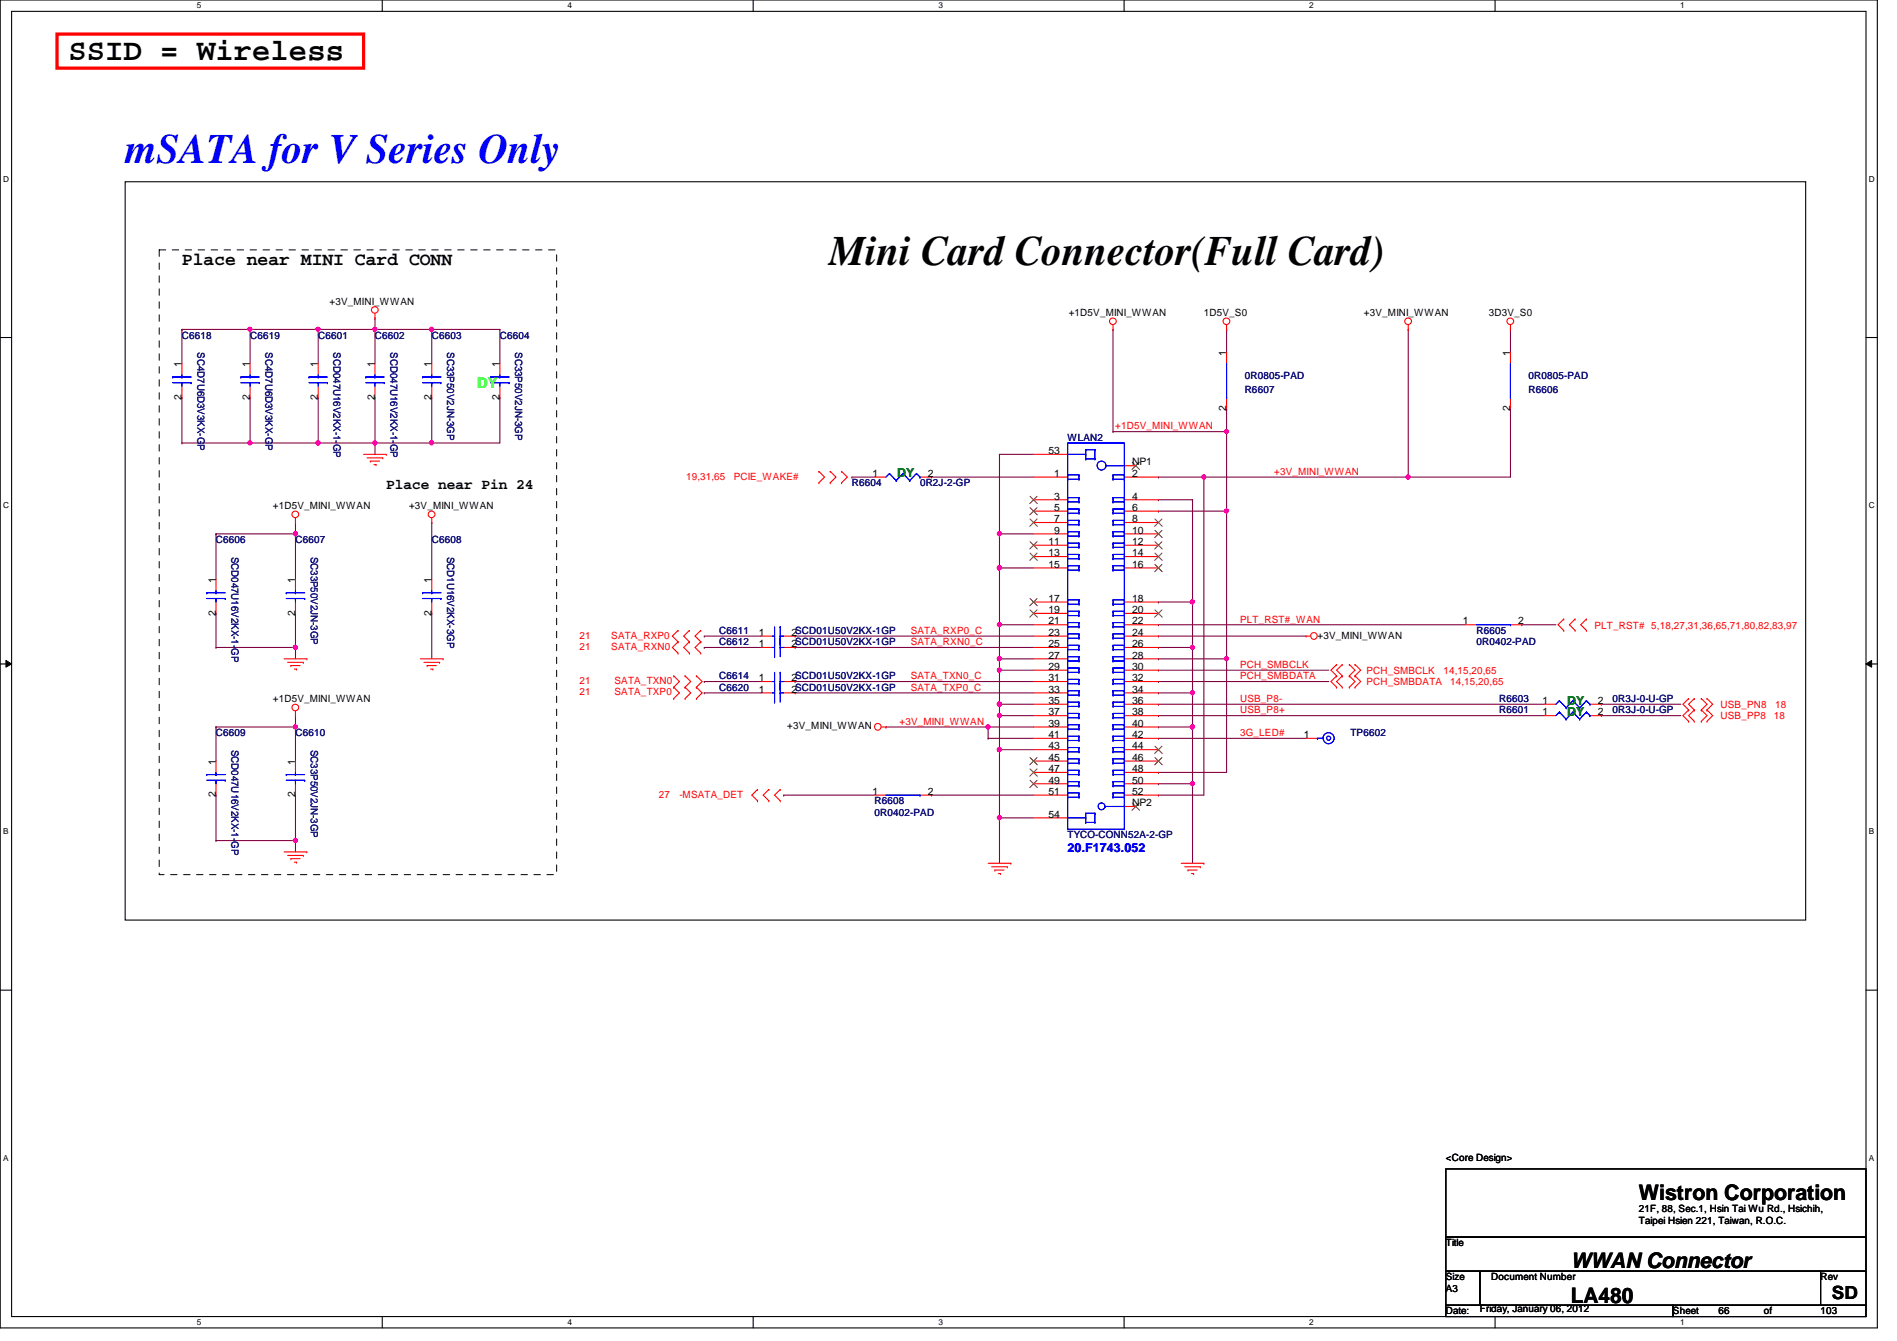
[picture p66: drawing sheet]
<svg xmlns="http://www.w3.org/2000/svg" width="297mm" height="210mm" viewBox="0 0 297 210" stroke-linecap="round" stroke-linejoin="round" font-family="sans-serif">
<defs><g id="words">
<text font-size="6.6" fill="#00f" x="19.6" y="25.5">mSATA for V Series Only</text>
<text font-size="6.6" x="129.8" y="41.5">Mini Card Connector(Full Card)</text>
<text font-size="4.8" x="10.7" y="9.4">SSID = Wireless</text>
<g font-size="3.3">
<text x="256.6" y="187.9">Wistron Corporation</text>
<text x="246" y="203.9">LA480</text>
<text x="246" y="198.5">WWAN Connector</text>
</g>
<g font-size="2.8">
<text x="28.5" y="41.5">Place near MINI Card CONN</text>
<text x="286.8" y="203.4">SD</text>
</g>
<text font-size="2.3" fill="#0f0" x="74.7" y="60.8">DY</text>
<text font-size="2.3" x="60.5" y="76.5">Place near Pin 24</text>
<g font-size="1.9" fill="#008000">
<text x="140.5" y="74.7">DY</text>
<text x="245.4" y="110.3">DY</text>
<text x="245.4" y="112.1">DY</text>
</g>
<text font-size="1.9" fill="#00f" x="167.2" y="133.4">20.F1743.052</text>
<g font-size="1.6">
<text x="51.6" y="47.7">+3V_MINI_WWAN</text>
<text x="167.3" y="49.4">+1D5V_MINI_WWAN</text>
<text x="188.5" y="49.4">1D5V_S0</text>
<text x="213.6" y="49.4">+3V_MINI_WWAN</text>
<text x="233.1" y="49.4">3D3V_S0</text>
<text x="28.4" y="57.4" transform="rotate(-90 28.4 57.4)">1</text>
<text x="39.1" y="57.4" transform="rotate(-90 39.1 57.4)">1</text>
<text x="49.8" y="57.4" transform="rotate(-90 49.8 57.4)">1</text>
<text x="58.7" y="57.4" transform="rotate(-90 58.7 57.4)">1</text>
<text x="67.6" y="57.4" transform="rotate(-90 67.6 57.4)">1</text>
<text x="78.2" y="57.4" transform="rotate(-90 78.2 57.4)">1</text>
<text x="192" y="55.7" transform="rotate(-90 192 55.7)">1</text>
<text x="236.5" y="55.7" transform="rotate(-90 236.5 55.7)">1</text>
<text x="28.4" y="62.6" transform="rotate(-90 28.4 62.6)">2</text>
<text x="39.1" y="62.6" transform="rotate(-90 39.1 62.6)">2</text>
<text x="49.8" y="62.6" transform="rotate(-90 49.8 62.6)">2</text>
<text x="58.7" y="62.6" transform="rotate(-90 58.7 62.6)">2</text>
<text x="67.6" y="62.6" transform="rotate(-90 67.6 62.6)">2</text>
<text x="78.2" y="62.6" transform="rotate(-90 78.2 62.6)">2</text>
<text x="192" y="64.3" transform="rotate(-90 192 64.3)">2</text>
<text x="236.5" y="64.3" transform="rotate(-90 236.5 64.3)">2</text>
<text x="164.2" y="71.1">53</text>
<text x="136.6" y="74.6">1</text>
<text x="145.3" y="74.6">2</text>
<text x="165.1" y="74.6">1</text>
<text x="177.3" y="74.6">2</text>
<text x="177.3" y="72.9">NP1</text>
<text x="42.7" y="79.7">+1D5V_MINI_WWAN</text>
<text x="64" y="79.7">+3V_MINI_WWAN</text>
<text x="165.1" y="78.2">3</text>
<text x="165.1" y="80">5</text>
<text x="165.1" y="81.7">7</text>
<text x="165.1" y="83.5">9</text>
<text x="177.3" y="78.2">4</text>
<text x="177.3" y="80">6</text>
<text x="177.3" y="81.7">8</text>
<text x="177.3" y="83.5">10</text>
<text x="164.2" y="85.3">11</text>
<text x="164.2" y="87.1">13</text>
<text x="164.2" y="88.9">15</text>
<text x="177.3" y="85.3">12</text>
<text x="177.3" y="87.1">14</text>
<text x="177.3" y="88.9">16</text>
<text x="33.8" y="91.2" transform="rotate(-90 33.8 91.2)">1</text>
<text x="46.2" y="91.2" transform="rotate(-90 46.2 91.2)">1</text>
<text x="67.6" y="91.2" transform="rotate(-90 67.6 91.2)">1</text>
<text x="164.2" y="94.2">17</text>
<text x="164.2" y="96">19</text>
<text x="177.3" y="94.2">18</text>
<text x="177.3" y="96">20</text>
<text x="33.8" y="96.4" transform="rotate(-90 33.8 96.4)">2</text>
<text x="46.2" y="96.4" transform="rotate(-90 46.2 96.4)">2</text>
<text x="67.6" y="96.4" transform="rotate(-90 67.6 96.4)">2</text>
<text x="118.8" y="99.5">1</text>
<text x="118.8" y="101.3">1</text>
<text x="123.9" y="99.5">2SCD01U50V2KX-1GP</text>
<text x="123.9" y="101.3">2SCD01U50V2KX-1GP</text>
<text x="164.2" y="97.7">21</text>
<text x="164.2" y="99.5">23</text>
<text x="164.2" y="101.3">25</text>
<text x="177.3" y="97.7">22</text>
<text x="177.3" y="99.5">24</text>
<text x="177.3" y="101.3">26</text>
<text x="206.3" y="99.9">+3V_MINI_WWAN</text>
<text x="229.1" y="97.7">1</text>
<text x="237.7" y="97.7">2</text>
<text x="118.8" y="106.6">1</text>
<text x="123.9" y="106.6">2SCD01U50V2KX-1GP</text>
<text x="164.2" y="103.1">27</text>
<text x="164.2" y="104.9">29</text>
<text x="164.2" y="106.6">31</text>
<text x="177.3" y="103.1">28</text>
<text x="177.3" y="104.9">30</text>
<text x="177.3" y="106.6">32</text>
<text x="42.7" y="109.9">+1D5V_MINI_WWAN</text>
<text x="118.8" y="108.4">1</text>
<text x="123.9" y="108.4">2SCD01U50V2KX-1GP</text>
<text x="164.2" y="108.4">33</text>
<text x="164.2" y="110.2">35</text>
<text x="164.2" y="112">37</text>
<text x="164.2" y="113.7">39</text>
<text x="177.3" y="108.4">34</text>
<text x="177.3" y="110.2">36</text>
<text x="177.3" y="112">38</text>
<text x="177.3" y="113.7">40</text>
<text x="241.5" y="110.2">1</text>
<text x="241.5" y="112">1</text>
<text x="250.2" y="110.2">2</text>
<text x="250.2" y="112">2</text>
<text x="33.8" y="119.7" transform="rotate(-90 33.8 119.7)">1</text>
<text x="46.2" y="119.7" transform="rotate(-90 46.2 119.7)">1</text>
<text x="123.3" y="114.2">+3V_MINI_WWAN</text>
<text x="164.2" y="115.5">41</text>
<text x="164.2" y="117.3">43</text>
<text x="164.2" y="119.1">45</text>
<text x="177.3" y="115.5">42</text>
<text x="177.3" y="117.3">44</text>
<text x="177.3" y="119.1">46</text>
<text x="204.2" y="115.5">1</text>
<text x="33.8" y="124.8" transform="rotate(-90 33.8 124.8)">2</text>
<text x="46.2" y="124.8" transform="rotate(-90 46.2 124.8)">2</text>
<text x="136.6" y="124.4">1</text>
<text x="145.3" y="124.4">2</text>
<text x="164.2" y="120.9">47</text>
<text x="164.2" y="122.6">49</text>
<text x="164.2" y="124.4">51</text>
<text x="177.3" y="120.9">48</text>
<text x="177.3" y="122.6">50</text>
<text x="177.3" y="124.4">52</text>
<text x="164.2" y="128">54</text>
<text x="177.3" y="126.2">NP2</text>
<text x="226.4" y="181.7">&lt;Core Design&gt;</text>
<text x="256.6" y="189.7">21F, 88, Sec.1, Hsin Tai Wu Rd., Hsichih,</text>
<text x="256.6" y="191.6">Taipei Hsien 221, Taiwan, R.O.C.</text>
<text x="226.4" y="195.1">Title</text>
<text x="226.4" y="200.4">Size</text>
<text x="226.4" y="202.2">A3</text>
<text x="233.5" y="200.4">Document Number</text>
<text x="285.1" y="200.4">Rev</text>
<text x="226.4" y="205.7">Date:</text>
<text x="231.7" y="205.4">Friday, January 06, 2012</text>
<text x="262" y="205.7">Sheet</text>
<text x="269.1" y="205.7">66</text>
<text x="276.2" y="205.7">of</text>
<text x="285.1" y="205.7">103</text>
</g>
<g font-size="1.6" fill="#000080">
<text x="28.5" y="53">C6618</text>
<text x="39.2" y="53">C6619</text>
<text x="49.8" y="53">C6601</text>
<text x="58.7" y="53">C6602</text>
<text x="67.6" y="53">C6603</text>
<text x="78.3" y="53">C6604</text>
<text x="30.9" y="55.1" transform="rotate(90 30.9 55.1)">SC4D7U6D3V3KX-GP</text>
<text x="41.6" y="55.1" transform="rotate(90 41.6 55.1)">SC4D7U6D3V3KX-GP</text>
<text x="52.2" y="55.1" transform="rotate(90 52.2 55.1)">SCD047U16V2KX-1-GP</text>
<text x="61.1" y="55.1" transform="rotate(90 61.1 55.1)">SCD047U16V2KX-1-GP</text>
<text x="70" y="55.1" transform="rotate(90 70 55.1)">SC33P50V2JN-3GP</text>
<text x="80.7" y="55.1" transform="rotate(90 80.7 55.1)">SC33P50V2JN-3GP</text>
<text x="194.9" y="59.4">0R0805-PAD</text>
<text x="239.3" y="59.4">0R0805-PAD</text>
<text x="194.9" y="61.6">R6607</text>
<text x="239.3" y="61.6">R6606</text>
<text x="167.2" y="69">WLAN2</text>
<text x="133.4" y="76.1">R6604</text>
<text x="144.1" y="76.1">0R2J-2-GP</text>
<text x="33.8" y="85">C6606</text>
<text x="36.2" y="87.1" transform="rotate(90 36.2 87.1)">SCD047U16V2KX-1-GP</text>
<text x="46.3" y="85">C6607</text>
<text x="48.7" y="87.1" transform="rotate(90 48.7 87.1)">SC33P50V2JN-3GP</text>
<text x="67.6" y="85">C6608</text>
<text x="70" y="87.1" transform="rotate(90 70 87.1)">SCD1U16V2KX-3GP</text>
<text x="112.6" y="99.2">C6611</text>
<text x="112.6" y="101">C6612</text>
<text x="231.2" y="99.2">R6605</text>
<text x="231.2" y="101">0R0402-PAD</text>
<text x="112.6" y="106.3">C6614</text>
<text x="112.6" y="108.1">C6620</text>
<text x="234.7" y="109.9">R6603</text>
<text x="234.7" y="111.7">R6601</text>
<text x="252.5" y="109.9">0R3J-0-U-GP</text>
<text x="252.5" y="111.7">0R3J-0-U-GP</text>
<text x="33.8" y="115.2">C6609</text>
<text x="36.2" y="117.3" transform="rotate(90 36.2 117.3)">SCD047U16V2KX-1-GP</text>
<text x="46.3" y="115.2">C6610</text>
<text x="48.7" y="117.3" transform="rotate(90 48.7 117.3)">SC33P50V2JN-3GP</text>
<text x="211.5" y="115.2">TP6602</text>
<text x="136.9" y="125.9">R6608</text>
<text x="136.9" y="127.7">0R0402-PAD</text>
<text x="167.2" y="131.2">TYCO-CONN52A-2-GP</text>
</g>
<g font-size="1.6" fill="#f00">
<text x="174.6" y="67.2">+1D5V_MINI_WWAN</text>
<text x="107.4" y="75.1">19,31,65</text>
<text x="114.9" y="75.1">PCIE_WAKE#</text>
<text x="199.5" y="74.3">+3V_MINI_WWAN</text>
<text x="90.7" y="99.9">21</text>
<text x="90.7" y="101.7">21</text>
<text x="95.7" y="99.9">SATA_RXP0</text>
<text x="95.7" y="101.7">SATA_RXN0</text>
<text x="142.6" y="99.2">SATA_RXP0_C</text>
<text x="142.6" y="101">SATA_RXN0_C</text>
<text x="194.2" y="97.5">PLT_RST#_WAN</text>
<text x="249.7" y="98.5">PLT_RST# 5,18,27,31,36,65,71,80,82,83,97</text>
<text x="90.7" y="107.1">21</text>
<text x="96.2" y="107.1">SATA_TXN0</text>
<text x="142.6" y="106.3">SATA_TXN0_C</text>
<text x="194.2" y="104.6">PCH_SMBCLK</text>
<text x="194.2" y="106.3">PCH_SMBDATA</text>
<text x="213.9" y="105.5">PCH_SMBCLK</text>
<text x="213.9" y="107.2">PCH_SMBDATA</text>
<text x="226" y="105.5">14,15,20,65</text>
<text x="227.1" y="107.2">14,15,20,65</text>
<text x="90.7" y="108.8">21</text>
<text x="96.2" y="108.8">SATA_TXP0</text>
<text x="140.8" y="113.5">+3V_MINI_WWAN</text>
<text x="142.6" y="108.1">SATA_TXP0_C</text>
<text x="194.2" y="109.9">USB_P8-</text>
<text x="194.2" y="111.7">USB_P8+</text>
<text x="269.4" y="110.8">USB_PN8</text>
<text x="269.4" y="112.6">USB_PP8</text>
<text x="277.7" y="112.6">18</text>
<text x="278" y="110.8">18</text>
<text x="194.2" y="115.2">3G_LED#</text>
<text x="103.2" y="124.8">27</text>
<text x="106.4" y="124.8">-MSATA_DET</text>
</g>
<g font-size="1.3">
<text x="30.8" y="1.3">5</text>
<text x="88.9" y="1.3">4</text>
<text x="146.9" y="1.3">3</text>
<text x="205" y="1.3">2</text>
<text x="263.1" y="1.3">1</text>
<text x=".5" y="28.4">D</text>
<text x="292.6" y="28.4">D</text>
<text x=".5" y="79.5">C</text>
<text x="292.6" y="79.5">C</text>
<text x=".5" y="130.6">B</text>
<text x="292.6" y="130.6">B</text>
<text x=".5" y="181.7">A</text>
<text x="292.6" y="181.7">A</text>
<text x="30.8" y="207.4">5</text>
<text x="88.9" y="207.4">4</text>
<text x="146.9" y="207.4">3</text>
<text x="205" y="207.4">2</text>
<text x="263.1" y="207.4">1</text>
</g>
</g></defs>
<path d="M0 0h294v207.9h-294zM1.8 1.8h290.4v204.3h-290.4z" fill="none" stroke="#000" stroke-width=".17"/>
<g fill="#fff">
<path d="M30.8 .2h.7v1.4h-.7z"/>
<path d="M30.8 206.2h.7v1.4h-.7z"/>
</g>
<path d="M59.9 0v1.8M59.9 206.1v1.8" fill="none" stroke="#000" stroke-width=".17"/>
<g fill="#fff">
<path d="M88.9 .2h.6v1.4h-.6z"/>
<path d="M88.9 206.2h.6v1.4h-.6z"/>
</g>
<path d="M117.9 0v1.8M117.9 206.1v1.8" fill="none" stroke="#000" stroke-width=".17"/>
<g fill="#fff">
<path d="M146.9 .2h.7v1.4h-.7z"/>
<path d="M146.9 206.2h.7v1.4h-.7z"/>
</g>
<path d="M176 0v1.8M176 206.1v1.8" fill="none" stroke="#000" stroke-width=".17"/>
<g fill="#fff">
<path d="M205 .2h.7v1.4h-.7z"/>
<path d="M205 206.2h.7v1.4h-.7z"/>
</g>
<path d="M234.1 0v1.8M234.1 206.1v1.8" fill="none" stroke="#000" stroke-width=".17"/>
<g fill="#fff">
<path d="M263.1 .2h.7v1.4h-.7z"/>
<path d="M263.1 206.2h.7v1.4h-.7z"/>
<path d="M.5 27.3h.9v1.4h-.9z"/>
<path d="M292.6 27.3h.9v1.4h-.9z"/>
<path d="M.5 78.4h.9v1.4h-.9z"/>
<path d="M292.6 78.4h.9v1.4h-.9z"/>
</g>
<path d="M0 52.8h1.8M292.2 52.8h1.8" fill="none" stroke="#000" stroke-width=".17"/>
<g fill="#fff">
<path d="M.5 129.5h.8v1.4h-.8z"/>
<path d="M292.6 129.5h.9v1.4h-.9z"/>
</g>
<path d="M0 103.9h1.8M292.2 103.9h1.8" fill="none" stroke="#000" stroke-width=".17"/>
<path d="M.9 103.4l.9 .5-.9 .5zM292.2 103.9l.9-.5v1z" fill="#000"/>
<path d="M.9 103.4l.9 .5-.9 .5zM292.2 103.9l.9-.5v1z" fill="none" stroke="#000" stroke-width=".16"/>
<g fill="#fff">
<path d="M.5 180.5h.8v1.4h-.8z"/>
<path d="M292.6 180.5h.9v1.4h-.9z"/>
</g>
<path d="M0 155h1.8M292.2 155h1.8" fill="none" stroke="#000" stroke-width=".17"/>
<path d="M58.7 51.6h.1M58.7 51.6h8.9" fill="none" stroke="#800040" stroke-width=".17"/>
<circle cx="58.7" cy="51.5" r=".32" fill="#f0f"/>
<circle cx="58.7" cy="51.5" r=".32" fill="none" stroke="#f0f" stroke-width=".17"/>
<path d="M49.8 51.6h.1M49.8 51.6v5.3M49.8 51.6h8.9" fill="none" stroke="#800040" stroke-width=".17"/>
<circle cx="49.8" cy="51.5" r=".32" fill="#f0f"/>
<circle cx="49.8" cy="51.5" r=".32" fill="none" stroke="#f0f" stroke-width=".17"/>
<path d="M58.7 51.6h.1M58.7 51.6v5.3M67.6 51.6h.1M67.6 51.6h10.7M67.6 69.3h.1M67.6 69.3h10.7" fill="none" stroke="#800040" stroke-width=".17"/>
<circle cx="67.6" cy="51.5" r=".32" fill="#f0f"/>
<circle cx="67.6" cy="51.5" r=".32" fill="none" stroke="#f0f" stroke-width=".17"/>
<path d="M39.2 51.6h.1M39.2 51.6h10.6M49.8 62.2h.1M49.8 62.2v7.1M78.3 62.2h.1M78.3 62.2v7.1" fill="none" stroke="#800040" stroke-width=".17"/>
<circle cx="39.1" cy="51.5" r=".32" fill="#f0f"/>
<circle cx="39.1" cy="51.5" r=".32" fill="none" stroke="#f0f" stroke-width=".17"/>
<path d="M67.6 51.6h.1M67.6 51.6v5.3M58.7 69.3h.1M58.7 69.3v1.8M58.7 69.3h8.9" fill="none" stroke="#800040" stroke-width=".17"/>
<circle cx="67.6" cy="69.3" r=".32" fill="#f0f"/>
<circle cx="67.6" cy="69.3" r=".32" fill="none" stroke="#f0f" stroke-width=".17"/>
<circle cx="58.7" cy="69.3" r=".32" fill="#f0f"/>
<circle cx="58.7" cy="69.3" r=".32" fill="none" stroke="#f0f" stroke-width=".17"/>
<path d="M33.8 113.8h.1M33.8 113.8h12.5M46.3 113.8h.1M46.3 113.8v5.3" fill="none" stroke="#800040" stroke-width=".17"/>
<circle cx="46.2" cy="113.8" r=".32" fill="#f0f"/>
<circle cx="46.2" cy="113.8" r=".32" fill="none" stroke="#f0f" stroke-width=".17"/>
<path d="M33.8 113.8h.1M33.8 113.8v5.3M33.8 124.5h.1M33.8 131.6h.1M33.8 124.5v7.1M33.8 131.6h12.5M46.3 131.6h.1M46.3 131.6v1.7" fill="none" stroke="#800040" stroke-width=".17"/>
<circle cx="46.2" cy="131.5" r=".32" fill="#f0f"/>
<circle cx="46.2" cy="131.5" r=".32" fill="none" stroke="#f0f" stroke-width=".17"/>
<path d="M58.7 49.8h.1M58.7 49.8v1.8M46.3 112h.1M46.3 112v1.8M156.5 117.3h.1M156.5 117.3h5.3M46.3 124.5h.1M46.3 124.5v7.1M156.5 128h.1M156.5 128v7.1" fill="none" stroke="#800040" stroke-width=".17"/>
<circle cx="156.5" cy="128" r=".32" fill="#f0f"/>
<circle cx="156.5" cy="128" r=".32" fill="none" stroke="#f0f" stroke-width=".17"/>
<g fill="none" stroke="#800040" stroke-width=".17">
<path d="M156.5 71.1h.1M156.5 71.1h5.3M154.7 115.6h.1M154.7 113.8h.1M154.7 115.6h7.1M154.7 113.8v1.8M154.7 113.8h7.1M156.5 103.1h.1M156.5 104.9h.1M156.5 103.1h5.3M156.5 104.9v5.3M181.4 108.5h.1"/>
<path d="M181.4 108.5h5.3"/>
</g>
<circle cx="156.5" cy="110.2" r=".32" fill="#f0f"/>
<circle cx="156.5" cy="110.2" r=".32" fill="none" stroke="#f0f" stroke-width=".17"/>
<circle cx="156.5" cy="104.9" r=".32" fill="#f0f"/>
<circle cx="156.5" cy="104.9" r=".32" fill="none" stroke="#f0f" stroke-width=".17"/>
<path d="M156.5 88.9h.1M156.5 88.9v8.9" fill="none" stroke="#800040" stroke-width=".17"/>
<circle cx="156.5" cy="88.9" r=".32" fill="#f0f"/>
<circle cx="156.5" cy="88.9" r=".32" fill="none" stroke="#f0f" stroke-width=".17"/>
<path d="M186.7 113.8h.1M186.7 113.8v8.9" fill="none" stroke="#800040" stroke-width=".17"/>
<circle cx="186.7" cy="113.8" r=".32" fill="#f0f"/>
<circle cx="186.7" cy="113.8" r=".32" fill="none" stroke="#f0f" stroke-width=".17"/>
<path d="M186.7 108.5h.1M186.7 108.5v5.3" fill="none" stroke="#800040" stroke-width=".17"/>
<circle cx="186.7" cy="113.8" r=".32" fill="#f0f"/>
<circle cx="186.7" cy="113.8" r=".32" fill="none" stroke="#f0f" stroke-width=".17"/>
<circle cx="186.7" cy="108.4" r=".32" fill="#f0f"/>
<circle cx="186.7" cy="108.4" r=".32" fill="none" stroke="#f0f" stroke-width=".17"/>
<path d="M186.7 94.2h.1M186.7 94.2v7.1" fill="none" stroke="#800040" stroke-width=".17"/>
<circle cx="186.7" cy="94.2" r=".32" fill="#f0f"/>
<circle cx="186.7" cy="94.2" r=".32" fill="none" stroke="#f0f" stroke-width=".17"/>
<path d="M156.5 117.3h.1M156.5 117.3v10.7" fill="none" stroke="#800040" stroke-width=".17"/>
<circle cx="156.5" cy="117.3" r=".32" fill="#f0f"/>
<circle cx="156.5" cy="117.3" r=".32" fill="none" stroke="#f0f" stroke-width=".17"/>
<g fill="none" stroke="#800040" stroke-width=".17">
<path d="M181.4 78.2h.1M181.4 78.2h5.3M186.7 78.2h.1M186.7 78.2v16M156.5 83.6h.1M156.5 83.6h5.3M192.1 80h.1M192.1 80v23.1M156.5 104.9h.1M156.5 104.9h5.3M181.4 113.8h.1M181.4 113.8h5.3"/>
<path d="M156.5 128h.1M156.5 128h5.3M181.4 120.9h.1M181.4 120.9h10.7"/>
</g>
<circle cx="192" cy="103.1" r=".32" fill="#f0f"/>
<circle cx="192" cy="103.1" r=".32" fill="none" stroke="#f0f" stroke-width=".17"/>
<circle cx="192" cy="80" r=".32" fill="#f0f"/>
<circle cx="192" cy="80" r=".32" fill="none" stroke="#f0f" stroke-width=".17"/>
<path d="M156.5 71.1h.1M156.5 71.1v12.5M186.7 122.7h.1M186.7 122.7v12.4" fill="none" stroke="#800040" stroke-width=".17"/>
<circle cx="186.7" cy="122.7" r=".32" fill="#f0f"/>
<circle cx="186.7" cy="122.7" r=".32" fill="none" stroke="#f0f" stroke-width=".17"/>
<path d="M156.5 110.2h.1M156.5 112h.1M156.5 110.2h5.3M156.5 112v5.3M181.4 104.9h.1M181.4 103.1h.1M181.4 104.9h26.7M181.4 103.1h10.7M192.1 103.1h.1M192.1 103.1v17.8M181.4 122.7h.1M181.4 122.7h5.3" fill="none" stroke="#800040" stroke-width=".17"/>
<circle cx="156.5" cy="117.3" r=".32" fill="#f0f"/>
<circle cx="156.5" cy="117.3" r=".32" fill="none" stroke="#f0f" stroke-width=".17"/>
<path d="M181.4 99.6h.1M181.4 94.2h.1M181.4 99.6h23.1M181.4 94.2h5.3M186.7 101.3h.1M186.7 101.3v7.2" fill="none" stroke="#800040" stroke-width=".17"/>
<circle cx="186.7" cy="101.3" r=".32" fill="#f0f"/>
<circle cx="186.7" cy="101.3" r=".32" fill="none" stroke="#f0f" stroke-width=".17"/>
<path d="M220.5 74.7h.1M220.5 74.7h16" fill="none" stroke="#800040" stroke-width=".17"/>
<circle cx="220.5" cy="74.6" r=".32" fill="#f0f"/>
<circle cx="220.5" cy="74.6" r=".32" fill="none" stroke="#f0f" stroke-width=".17"/>
<path d="M156.5 88.9h.1M156.5 97.8h.1M156.5 88.9h5.3M156.5 97.8v5.3" fill="none" stroke="#800040" stroke-width=".17"/>
<circle cx="156.5" cy="103.1" r=".32" fill="#f0f"/>
<circle cx="156.5" cy="103.1" r=".32" fill="none" stroke="#f0f" stroke-width=".17"/>
<circle cx="156.5" cy="97.8" r=".32" fill="#f0f"/>
<circle cx="156.5" cy="97.8" r=".32" fill="none" stroke="#f0f" stroke-width=".17"/>
<path d="M181.4 80h.1M181.4 80h10.7M156.5 110.2h.1M156.5 110.2v1.8M181.4 106.7h.1M181.4 106.7h26.7" fill="none" stroke="#800040" stroke-width=".17"/>
<circle cx="156.5" cy="110.2" r=".32" fill="#f0f"/>
<circle cx="156.5" cy="110.2" r=".32" fill="none" stroke="#f0f" stroke-width=".17"/>
<path d="M156.5 103.1h.1M156.5 103.1v1.8" fill="none" stroke="#800040" stroke-width=".17"/>
<circle cx="156.5" cy="103.1" r=".32" fill="#f0f"/>
<circle cx="156.5" cy="103.1" r=".32" fill="none" stroke="#f0f" stroke-width=".17"/>
<path d="M156.5 83.6h.1M156.5 83.6v5.3" fill="none" stroke="#800040" stroke-width=".17"/>
<circle cx="156.5" cy="88.9" r=".32" fill="#f0f"/>
<circle cx="156.5" cy="88.9" r=".32" fill="none" stroke="#f0f" stroke-width=".17"/>
<circle cx="156.5" cy="83.5" r=".32" fill="#f0f"/>
<circle cx="156.5" cy="83.5" r=".32" fill="none" stroke="#f0f" stroke-width=".17"/>
<path d="M156.5 112h.1M156.5 112h5.3M181.4 110.2h.1M181.4 112h.1M181.4 110.2h60.4M181.4 112h60.4" fill="none" stroke="#800040" stroke-width=".17"/>
<circle cx="156.5" cy="112" r=".32" fill="#f0f"/>
<circle cx="156.5" cy="112" r=".32" fill="none" stroke="#f0f" stroke-width=".17"/>
<path d="M188.5 74.7h.1M188.5 74.7v49.8h-7.1M156.5 97.8h.1M156.5 97.8h5.3M181.4 101.3h.1M181.4 101.3h5.3M181.4 124.5h.1" fill="none" stroke="#800040" stroke-width=".17"/>
<circle cx="188.5" cy="74.6" r=".32" fill="#f0f"/>
<circle cx="188.5" cy="74.6" r=".32" fill="none" stroke="#f0f" stroke-width=".17"/>
<path d="M181.4 74.7h.1M181.4 74.7h7.1M33.8 83.6h.1M33.8 83.6h12.5M46.3 83.6h.1M46.3 83.6v7.1" fill="none" stroke="#800040" stroke-width=".17"/>
<circle cx="46.2" cy="83.5" r=".32" fill="#f0f"/>
<circle cx="46.2" cy="83.5" r=".32" fill="none" stroke="#f0f" stroke-width=".17"/>
<path d="M33.8 83.6h.1M33.8 96h.1M33.8 83.6v7.1M33.8 96v5.3M33.8 101.3h.1M33.8 101.3h12.5M46.3 101.3h.1M46.3 101.3v1.8" fill="none" stroke="#800040" stroke-width=".17"/>
<circle cx="46.2" cy="101.3" r=".32" fill="#f0f"/>
<circle cx="46.2" cy="101.3" r=".32" fill="none" stroke="#f0f" stroke-width=".17"/>
<g fill="none" stroke="#800040" stroke-width=".17">
<path d="M78.3 51.6h.1M78.3 51.6v5.3M67.6 62.2h.1M67.6 62.2v7.1M133.4 74.7h.1M133.4 74.7h3.5M145.8 74.7h.1M145.8 74.7h16M46.3 81.8h.1M46.3 96h.1M46.3 81.8v1.8M46.3 96v5.3"/>
<path d="M67.6 81.8h.1M67.6 96h.1M67.6 81.8v8.9M67.6 96v7.1M181.4 97.8h.1M181.4 97.8h48M238.3 97.8h.1M238.3 97.8h5.3M138.7 113.8h.1M138.7 113.8h16M181.4 115.6h.1M181.4 115.6h23.1"/>
<path d="M250.7 110.2h.1M250.7 112h.1M250.7 110.2h12.5M250.7 112h12.5"/>
</g>
<circle cx="154.7" cy="113.8" r=".32" fill="#f0f"/>
<circle cx="154.7" cy="113.8" r=".32" fill="none" stroke="#f0f" stroke-width=".17"/>
<path d="M192.1 51.6h.1M192.1 51.6v3.5M236.5 51.6h.1M236.5 51.6v3.5M192.1 67.6h.1M192.1 67.6v12.4M236.5 64h.1M236.5 64v10.7" fill="none" stroke="#800040" stroke-width=".17"/>
<circle cx="192" cy="67.5" r=".32" fill="#f0f"/>
<circle cx="192" cy="67.5" r=".32" fill="none" stroke="#f0f" stroke-width=".17"/>
<g fill="none" stroke="#800040" stroke-width=".17">
<path d="M28.5 51.6h.1M28.5 51.6v5.3M28.5 51.6h10.7M39.2 51.6h.1M39.2 51.6v5.3M28.5 62.2h.1M28.5 62.2v7.1M39.2 62.2h.1M39.2 69.3h.1M39.2 62.2v7.1M39.2 69.3h10.6M110.3 99.6h.1"/>
<path d="M110.3 99.6h8.9M124.5 99.6h.1M124.5 99.6h37.3M110.3 101.3h.1M110.3 101.3h8.9M124.5 101.3h.1M124.5 101.3h37.3"/>
</g>
<circle cx="49.8" cy="69.3" r=".32" fill="#f0f"/>
<circle cx="49.8" cy="69.3" r=".32" fill="none" stroke="#f0f" stroke-width=".17"/>
<circle cx="39.1" cy="69.3" r=".32" fill="#f0f"/>
<circle cx="39.1" cy="69.3" r=".32" fill="none" stroke="#f0f" stroke-width=".17"/>
<path d="M49.8 69.3h.1M49.8 69.3h8.9" fill="none" stroke="#800040" stroke-width=".17"/>
<circle cx="49.8" cy="69.3" r=".32" fill="#f0f"/>
<circle cx="49.8" cy="69.3" r=".32" fill="none" stroke="#f0f" stroke-width=".17"/>
<g fill="none" stroke="#800040" stroke-width=".17">
<path d="M174.3 51.6h.1M174.3 51.6v16M220.5 51.6h.1M220.5 51.6v23.1h-32M28.5 69.3h.1M28.5 69.3h10.7M58.7 62.2h.1M58.7 62.2v7.1M174.3 67.6h.1M188.5 74.7h.1M192.1 64h.1M192.1 64v3.6h-17.8"/>
<path d="M110.3 106.7h.1M110.3 108.5h.1M110.3 106.7h8.9M110.3 108.5h8.9M124.5 106.7h.1M124.5 108.5h.1M124.5 106.7h37.3M124.5 108.5h37.3M122.7 124.5h.1M122.7 124.5h14.2M145.8 124.5h.1M145.8 124.5h16"/>
</g>
<g fill="none" stroke="#f00" stroke-width=".17">
<path d="M28.5 56.9v1.8M39.2 56.9v1.8M49.8 56.9v1.8M58.7 49.8h.1M58.7 49.1v.7M58.7 56.9v1.8M67.6 56.9v1.8M78.3 56.9v1.8M174.3 51.6h.1M174.3 50.8v.8M192.1 51.6h.1M192.1 50.8v.8"/>
<path d="M192.1 55.1v1.8M220.5 51.6h.1M220.5 50.8v.8M236.5 51.6h.1M236.5 50.8v.8M236.5 55.1v1.8M28.5 60.5v1.7M39.2 60.5v1.7M49.8 60.5v1.7M56.9 71.1h3.6M57.5 71.7h2.4M58 72.2h.1"/>
<path d="M58 72.2h1.4M58.5 72.7h.4M58.7 60.5v1.7M58.9 72.7h.1M59.9 71.7h.1M60.5 71.1h.1M67.6 60.5v1.7M78.3 60.5v1.7M128.2 75.6h.1M128.2 73.8h.1M128.2 73.8l.9 .9-.9 .9M130 73.8h.1"/>
<path d="M130 75.6h.1M130 73.8l.9 .9-.9 .9M131.8 75.6h.1M131.8 73.8h.1M131.8 73.8l.9 .9-.9 .9M136.9 74.7h1.8M144.1 74.7h1.7M161.8 71.1h5.4M161.8 74.7h5.4M161.8 78.2h5.4M176.1 74.7h5.3M176.1 78.2h5.3"/>
<path d="M176.1 72.9h1.7M192.1 62.2v1.8M236.5 62.2v1.8M33.8 90.7v1.8M33.8 94.2v1.8M46.3 81.8h.1M46.3 81.1v.7M46.3 90.7v1.8M46.3 94.2v1.8M67.6 81.8h.1M67.6 81.1v.7M67.6 90.7v1.8"/>
<path d="M67.6 94.2v1.8M106.2 98.7h.1M106.2 98.7l-.9 .9 .9 .9M107.9 98.7h.1M107.9 98.7l-.8 .9 .8 .9M109.7 98.7h.1M109.7 98.7l-.9 .9 .9 .9M119.2 99.6h1.7M122.7 99.6h1.8M161.8 99.6h5.4M161.8 80h5.4M161.8 81.8h5.4"/>
<path d="M161.8 83.6h5.4M161.8 85.3h5.4M161.8 87.1h5.4M161.8 88.9h5.4M161.8 94.2h5.4M161.8 96h5.4M161.8 97.8h5.4M176.1 99.6h5.3M176.1 80h5.3M176.1 81.8h5.3M176.1 83.6h5.3M176.1 85.3h5.3"/>
<path d="M176.1 87.1h5.3M176.1 88.9h5.3M176.1 94.2h5.3M176.1 96h5.3M176.1 97.8h5.3M204.5 99.6h.1M204.5 99.6h.7M229.4 97.8h1.8M236.5 97.8h1.8M244.9 98.7h.1M244.9 96.9h.1M244.9 96.9l-.9 .9 .9 .9"/>
<path d="M246.6 96.9h.1M246.6 98.7h.1M246.6 96.9l-.9 .9 .9 .9M248.4 98.7h.1M248.4 96.9h.1M248.4 96.9l-.9 .9 .9 .9M33.8 119.1v1.8M44.5 103.1h3.5M45 103.7h2.5M45.5 104.2h.1M45.5 104.2h1.5M46.1 104.7h.3"/>
<path d="M46.3 112h.1M46.3 111.3v.7M46.3 119.1v1.8M46.4 104.7h.1M47.5 103.7h.1M48 103.1h.1M65.8 103.1h3.6M66.4 103.7h2.4M66.9 104.2h.1M66.9 104.2h1.4M67.4 104.7h.4M67.8 104.7h.1"/>
<path d="M68.8 103.7h.1M69.4 103.1h.1M105.5 107.6h.1M105.5 105.8h.1M105.5 109.3h.1M105.5 107.6l.9 .9-.9 .8M105.5 105.8l.9 .9-.9 .9M106.2 100.5h.1M106.2 102.2h.1M106.2 100.5l-.9 .8 .9 .9M107.3 105.8h.1M107.3 107.6h.1"/>
<path d="M107.3 109.3h.1M107.3 105.8l.9 .9-.9 .9M107.3 107.6l.9 .9-.9 .8M107.9 100.5h.1M107.9 102.2h.1M107.9 100.5l-.8 .8 .8 .9M109 107.6h.1M109 105.8h.1M109 109.3h.1M109 107.6l.9 .9-.9 .8M109 105.8l.9 .9-.9 .9M109.7 100.5h.1"/>
<path d="M109.7 102.2h.1M109.7 100.5l-.9 .8 .9 .9M119.2 108.5h1.7M119.2 101.3h1.7M119.2 106.7h1.7M122.7 108.5h1.8M122.7 101.3h1.8M122.7 106.7h1.8M138 113.8h.7M138.7 113.8h.1M161.8 103.1h5.4M161.8 113.8h5.4"/>
<path d="M161.8 108.5h5.4M161.8 101.3h5.4M161.8 104.9h5.4M161.8 106.7h5.4M161.8 110.2h5.4M161.8 112h5.4M161.8 115.6h5.4M161.8 117.3h5.4M161.8 119.1h5.4M176.1 103.1h5.3M176.1 113.8h5.3M176.1 108.5h5.3"/>
<path d="M176.1 101.3h5.3M176.1 104.9h5.3M176.1 106.7h5.3M176.1 110.2h5.3M176.1 112h5.3M176.1 115.6h5.3M176.1 117.3h5.3M176.1 119.1h5.3M204.5 115.6h1.8M209.3 105.8h.1M209.3 104h.1M209.3 107.6h.1"/>
<path d="M209.3 104l-.9 .9 .9 .9M209.3 105.8l-.9 .9 .9 .9M210.2 104h.1M210.2 105.8h.1M210.2 107.6h.1M210.2 104l-.9 .9 .9 .9M210.2 105.8l-.9 .9 .9 .9M211.3 105.8h.1M211.3 104h.1M211.3 107.6h.1M211.3 104l.9 .9-.9 .9M211.3 105.8l.9 .9-.9 .9"/>
<path d="M212.2 105.8h.1M212.2 104h.1M212.2 107.6h.1M212.2 104l.9 .9-.9 .9M212.2 105.8l.9 .9-.9 .9M241.8 110.2h1.8M241.8 112h1.8M249 110.2h1.7M249 112h1.7M264.4 111.1h.1M264.4 109.3h.1M264.4 112.9h.1"/>
<path d="M264.4 109.3l-.9 .9 .9 .9M264.4 111.1l-.9 .9 .9 .9M265.3 111.1h.1M265.3 109.3h.1M265.3 112.9h.1M265.3 109.3l-.9 .9 .9 .9M265.3 111.1l-.9 .9 .9 .9M266.4 109.3h.1M266.4 111.1h.1M266.4 112.9h.1M266.4 109.3l.9 .9-.9 .9M266.4 111.1l.9 .9-.9 .9"/>
<path d="M267.3 111.1h.1M267.3 109.3h.1M267.3 112.9h.1M267.3 109.3l.9 .9-.9 .9M267.3 111.1l.9 .9-.9 .9M33.8 122.7v1.8M44.5 133.3h3.5M45 133.9h2.5M45.5 134.4h.1M45.5 134.4h1.5M46.1 135h.3M46.3 122.7v1.8"/>
<path d="M46.4 135h.1M47.5 133.9h.1M48 133.3h.1M118.6 125.3h.1M118.6 123.6h.1M118.6 123.6l-.9 .9 .9 .8M120.4 123.6h.1M120.4 125.3h.1M120.4 123.6l-.9 .9 .9 .8M122.2 125.3h.1M122.2 123.6h.1M122.2 123.6l-.9 .9 .9 .8"/>
<path d="M136.9 124.5h1.8M144.1 124.5h1.7M154.7 135.1h3.6M155.3 135.7h2.4M155.8 136.2h.1M155.8 136.2h1.4M156.3 136.7h.4M156.7 136.7h.1M157.7 135.7h.1M158.3 135.1h.1M161.8 124.5h5.4M161.8 120.9h5.4"/>
<path d="M161.8 122.7h5.4M161.8 128h5.4M176.1 124.5h5.3M176.1 120.9h5.3M176.1 122.7h5.3M176.1 126.2h1.7M185 135.1h3.5M185.5 135.7h2.5M186 136.2h.1M186 136.2h1.4M186.6 136.7h.3M186.9 136.7h.1"/>
<path d="M188 135.7h.1M188.5 135.1h.1"/>
<circle cx="58.7" cy="48.5" r=".52"/>
<circle cx="174.3" cy="50.3" r=".52"/>
<circle cx="192" cy="50.3" r=".52"/>
<circle cx="220.5" cy="50.3" r=".52"/>
<circle cx="236.5" cy="50.3" r=".52"/>
<circle cx="46.3" cy="80.5" r=".52"/>
<circle cx="67.6" cy="80.5" r=".52"/>
<circle cx="205.7" cy="99.5" r=".52"/>
<circle cx="46.3" cy="110.7" r=".52"/>
<circle cx="137.4" cy="113.8" r=".52"/>
</g>
<path d="M19.6 28.4h263.1v115.6h-263.1zM226.4 183h65.8v10.6h-65.8zM226.4 193.6h65.8v5.4h-65.8zM226.4 199h5.3v5.3h-5.3zM231.7 199h53.4v5.3h-53.4zM285.1 199h7.1v5.3h-7.1zM226.4 204.3h35.6v1.8h-35.6zM262 204.3h30.2v1.8h-30.2z" fill="none" stroke="#000" stroke-width=".17"/>
<path d="M8.9 5.3h48v5.4h-48z" fill="none" stroke="#f00" stroke-width=".51"/>
<path d="M24.9 39.1h62.3v97.8h-62.3z" fill="none" stroke="#000" stroke-width=".16" stroke-dasharray="1 1 1 1 1 1 1 1"/>
<g fill="none" stroke="#00f" stroke-width=".17">
<path d="M27 59h.1M27 59h2.9M27 59.9h2.9M28.5 59h.1M28.5 59.9h.1M28.5 58.7v.3M28.5 59.9v.6M29.9 59.9h.1M37.7 59h.1M37.7 59h2.9M37.7 59.9h2.9M39.2 59h.1"/>
<path d="M39.2 59.9h.1M39.2 58.7v.3M39.2 59.9v.6M40.6 59.9h.1M48.4 59h.1M48.4 59h2.9M48.4 59.9h2.9M49.8 59h.1M49.8 59.9h.1M49.8 58.7v.3M49.8 59.9v.6M51.3 59.9h.1"/>
<path d="M57.3 59h.1M57.3 59h2.9M57.3 59.9h2.9M58.7 59h.1M58.7 59.9h.1M58.7 58.7v.3M58.7 59.9v.6M60.2 59.9h.1M66.2 59h.1M66.2 59h2.8M66.2 59.9h2.8M67.6 59h.1"/>
<path d="M67.6 59.9h.1M67.6 58.7v.3M67.6 59.9v.6M69 59.9h.1M76.8 59h.1M76.8 59h2.9M76.8 59.9h2.9M78.3 59h.1M78.3 59.9h.1M78.3 58.7v.3M78.3 59.9v.6M79.7 59.9h.1"/>
<path d="M192.1 56.9v5.3M236.5 56.9v5.3M139.3 74.1h.1M139.3 74.1l-.6 .6M139.3 74.1l1 1.1M140.3 75.2h.1M141.4 74.1h.1M141.4 74.1l-1.1 1.1M141.4 74.1l1 1.1M142.4 75.2h.1M143.5 74.1h.1M143.5 74.1l-1.1 1.1"/>
<path d="M143.5 74.1l.6 .6M144.1 74.7h.1M167.2 69.3h8.9v60.5h-8.9zM167.2 75h.1M167.2 74.3h.1M167.2 78.6h.1M167.2 77.9h.1M167.2 79.7h.1M167.2 74.3h1.7M167.2 75h1.7M167.2 74.3v.7M167.2 77.9v.7"/>
<path d="M167.2 79.7v.6M167.2 77.9h1.7M167.2 78.6h1.7M167.2 79.7h1.7M167.2 71.1h2.8M168.9 74.3h.1M168.9 75h.1M168.9 77.9h.1M168.9 78.6h.1M168.9 79.7h.1M168.9 74.3v.7M168.9 77.9v.7"/>
<path d="M168.9 79.7v.6M170 71.8h.1M170 70.4h.1M170 71.1h.1M170 70.4h1.4M170 71.8h1.4M170 70.4v1.4M171.4 70.4h.1M171.4 71.8h.1M171.4 70.4v1.4M173.2 72.9h.1M173.2 72.9h2.9"/>
<path d="M174.3 75h.1M174.3 74.3h.1M174.3 78.6h.1M174.3 77.9h.1M174.3 79.7h.1M174.3 74.3h1.8M174.3 75h1.8M174.3 77.9h1.8M174.3 78.6h1.8M174.3 79.7h1.8M174.3 74.3v.7M174.3 77.9v.7"/>
<path d="M174.3 79.7v.6M176.1 74.3h.1M176.1 75h.1M176.1 77.9h.1M176.1 78.6h.1M176.1 79.7h.1M176.1 74.3v.7M176.1 77.9v.7M176.1 79.7v.6M192.1 62.2h.1M236.5 62.2h.1M32.4 92.8h.1"/>
<path d="M32.4 92.8h2.9M32.4 93.7h2.9M33.8 92.8h.1M33.8 93.7h.1M33.8 92.5v.3M33.8 93.7v.5M35.3 93.7h.1M44.8 92.8h.1M44.8 92.8h2.9M44.8 93.7h2.9M46.3 92.8h.1M46.3 93.7h.1"/>
<path d="M46.3 92.5v.3M46.3 93.7v.5M47.7 93.7h.1M66.2 92.8h.1M66.2 92.8h2.8M66.2 93.7h2.8M67.6 92.8h.1M67.6 93.7h.1M67.6 92.5v.3M67.6 93.7v.5M69 93.7h.1M120.9 99.6h.4"/>
<path d="M121.3 99.6h.1M121.3 98.1v4.7M122.2 99.6h.1M122.2 98.1h.1M122.2 99.9h.1M122.2 98.1v4.7M122.2 99.6h.5M167.2 80.3h.1M167.2 82.1h.1M167.2 81.4h.1M167.2 83.9h.1M167.2 83.2h.1"/>
<path d="M167.2 85.7h.1M167.2 85h.1M167.2 87.5h.1M167.2 86.8h.1M167.2 89.2h.1M167.2 88.6h.1M167.2 94.6h.1M167.2 96.4h.1M167.2 95.7h.1M167.2 98.1h.1M167.2 97.5h.1M167.2 99.9h.1"/>
<path d="M167.2 99.2h.1M167.2 81.4v.7M167.2 83.2v.7M167.2 85v.7M167.2 86.8v.7M167.2 88.6v.6M167.2 95.7v.7M167.2 97.5v.6M167.2 99.2v.7M167.2 80.3h1.7M167.2 81.4h1.7M167.2 82.1h1.7"/>
<path d="M167.2 83.2h1.7M167.2 83.9h1.7M167.2 85h1.7M167.2 85.7h1.7M167.2 86.8h1.7M167.2 87.5h1.7M167.2 88.6h1.7M167.2 89.2h1.7M167.2 94.6h1.7M167.2 95.7h1.7M167.2 96.4h1.7M167.2 97.5h1.7"/>
<path d="M167.2 98.1h1.7M167.2 99.2h1.7M167.2 99.9h1.7M168.9 80.3h.1M168.9 81.4h.1M168.9 82.1h.1M168.9 83.2h.1M168.9 83.9h.1M168.9 85h.1M168.9 85.7h.1M168.9 86.8h.1M168.9 87.5h.1"/>
<path d="M168.9 88.6h.1M168.9 89.2h.1M168.9 93.9h.1M168.9 94.6h.1M168.9 95.7h.1M168.9 96.4h.1M168.9 97.5h.1M168.9 98.1h.1M168.9 99.2h.1M168.9 99.9h.1M168.9 81.4v.7M168.9 83.2v.7"/>
<path d="M168.9 85v.7M168.9 86.8v.7M168.9 88.6v.6M168.9 93.9v.7M168.9 95.7v.7M168.9 97.5v.6M168.9 99.2v.7M168.9 93.9h-1.7v.7M174.3 94.6h.1M174.3 80.3h.1M174.3 82.1h.1M174.3 81.4h.1"/>
<path d="M174.3 83.9h.1M174.3 83.2h.1M174.3 85.7h.1M174.3 85h.1M174.3 87.5h.1M174.3 86.8h.1M174.3 89.2h.1M174.3 88.6h.1M174.3 96.4h.1M174.3 95.7h.1M174.3 98.1h.1M174.3 97.5h.1"/>
<path d="M174.3 99.9h.1M174.3 99.2h.1M174.3 80.3h1.8M174.3 81.4h1.8M174.3 82.1h1.8M174.3 83.2h1.8M174.3 83.9h1.8M174.3 85h1.8M174.3 85.7h1.8M174.3 86.8h1.8M174.3 87.5h1.8M174.3 88.6h1.8"/>
<path d="M174.3 89.2h1.8M174.3 94.6h1.8M174.3 95.7h1.8M174.3 96.4h1.8M174.3 97.5h1.8M174.3 98.1h1.8M174.3 99.2h1.8M174.3 99.9h1.8M174.3 81.4v.7M174.3 83.2v.7M174.3 85v.7M174.3 86.8v.7"/>
<path d="M174.3 88.6v.6M174.3 95.7v.7M174.3 97.5v.6M174.3 99.2v.7M176.1 80.3h.1M176.1 81.4h.1M176.1 82.1h.1M176.1 83.2h.1M176.1 83.9h.1M176.1 85h.1M176.1 85.7h.1M176.1 86.8h.1"/>
<path d="M176.1 87.5h.1M176.1 88.6h.1M176.1 89.2h.1M176.1 93.9h.1M176.1 94.6h.1M176.1 95.7h.1M176.1 96.4h.1M176.1 97.5h.1M176.1 98.1h.1M176.1 99.2h.1M176.1 99.9h.1M176.1 93.9h-1.8v.7"/>
<path d="M176.1 81.4v.7M176.1 83.2v.7M176.1 85v.7M176.1 86.8v.7M176.1 88.6v.6M176.1 93.9v.7M176.1 95.7v.7M176.1 97.5v.6M176.1 99.2v.7M231.2 97.8h5.3M236.5 97.8h.1M120.9 108.5h.4"/>
<path d="M120.9 106.7h.4M120.9 101.3h.4M121.3 108.5h.1M121.3 109.9h.1M121.3 101h.1M121.3 106.7h.1M121.3 108.1h.1M121.3 101.3h.1M121.3 102.8h.1M121.3 105.2v4.7M122.2 108.5h.1M122.2 107h.1"/>
<path d="M122.2 106.7h.1M122.2 105.2h.1M122.2 101.3h.1M122.2 108.5h.5M122.2 105.2v4.7M122.2 106.7h.5M122.2 101.3h.5M167.2 101.7h.1M167.2 101h.1M167.2 103.5h.1M167.2 102.8h.1M167.2 104.6h.1"/>
<path d="M167.2 106.3h.1M167.2 108.1h.1M167.2 109.9h.1M167.2 111.7h.1M167.2 113.5h.1M167.2 115.2h.1M167.2 117h.1M167.2 105.2h.1M167.2 107h.1M167.2 108.8h.1M167.2 110.6h.1M167.2 112.4h.1"/>
<path d="M167.2 114.1h.1M167.2 115.9h.1M167.2 117.7h.1M167.2 118.8h.1M167.2 119.5h.1M167.2 101v.7M167.2 102.8v.7M167.2 104.6v.6M167.2 106.3v.7M167.2 108.1v.7M167.2 109.9v.7M167.2 111.7v.7"/>
<path d="M167.2 113.5v.6M167.2 115.2v.7M167.2 117v.7M167.2 118.8v.7M167.2 101h1.7M167.2 101.7h1.7M167.2 102.8h1.7M167.2 103.5h1.7M167.2 104.6h1.7M167.2 105.2h1.7M167.2 106.3h1.7M167.2 107h1.7"/>
<path d="M167.2 108.1h1.7M167.2 108.8h1.7M167.2 109.9h1.7M167.2 110.6h1.7M167.2 111.7h1.7M167.2 112.4h1.7M167.2 113.5h1.7M167.2 114.1h1.7M167.2 115.2h1.7M167.2 115.9h1.7M167.2 117h1.7M167.2 117.7h1.7"/>
<path d="M167.2 118.8h1.7M167.2 119.5h1.7M168.9 101h.1M168.9 101.7h.1M168.9 102.8h.1M168.9 103.5h.1M168.9 105.2h.1M168.9 107h.1M168.9 108.8h.1M168.9 110.6h.1M168.9 112.4h.1M168.9 114.1h.1"/>
<path d="M168.9 115.9h.1M168.9 117.7h.1M168.9 104.6h.1M168.9 106.3h.1M168.9 108.1h.1M168.9 109.9h.1M168.9 111.7h.1M168.9 113.5h.1M168.9 115.2h.1M168.9 117h.1M168.9 119.5h.1M168.9 118.8h.1"/>
<path d="M168.9 101v.7M168.9 102.8v.7M168.9 104.6v.6M168.9 106.3v.7M168.9 108.1v.7M168.9 109.9v.7M168.9 111.7v.7M168.9 113.5v.6M168.9 115.2v.7M168.9 117v.7M168.9 118.8v.7M174.3 119.5h.1"/>
<path d="M174.3 118.8h.1M174.3 117.7h.1M174.3 115.9h.1M174.3 114.1h.1M174.3 112.4h.1M174.3 110.6h.1M174.3 108.8h.1M174.3 107h.1M174.3 105.2h.1M174.3 117h.1M174.3 115.2h.1M174.3 113.5h.1"/>
<path d="M174.3 111.7h.1M174.3 109.9h.1M174.3 108.1h.1M174.3 106.3h.1M174.3 104.6h.1M174.3 101.7h.1M174.3 101h.1M174.3 103.5h.1M174.3 102.8h.1M174.3 101h1.8M174.3 101.7h1.8M174.3 102.8h1.8"/>
<path d="M174.3 103.5h1.8M174.3 104.6h1.8M174.3 105.2h1.8M174.3 106.3h1.8M174.3 107h1.8M174.3 108.1h1.8M174.3 108.8h1.8M174.3 109.9h1.8M174.3 110.6h1.8M174.3 111.7h1.8M174.3 112.4h1.8M174.3 113.5h1.8"/>
<path d="M174.3 114.1h1.8M174.3 115.2h1.8M174.3 115.9h1.8M174.3 117h1.8M174.3 117.7h1.8M174.3 118.8h1.8M174.3 119.5h1.8M174.3 101v.7M174.3 102.8v.7M174.3 104.6v.6M174.3 106.3v.7M174.3 108.1v.7"/>
<path d="M174.3 109.9v.7M174.3 111.7v.7M174.3 113.5v.6M174.3 115.2v.7M174.3 117v.7M174.3 118.8v.7M176.1 118.8h.1M176.1 119.5h.1M176.1 117h.1M176.1 115.2h.1M176.1 113.5h.1M176.1 111.7h.1"/>
<path d="M176.1 109.9h.1M176.1 108.1h.1M176.1 106.3h.1M176.1 104.6h.1M176.1 117.7h.1M176.1 115.9h.1M176.1 114.1h.1M176.1 112.4h.1M176.1 110.6h.1M176.1 108.8h.1M176.1 107h.1M176.1 105.2h.1"/>
<path d="M176.1 101h.1M176.1 101.7h.1M176.1 102.8h.1M176.1 103.5h.1M176.1 101v.7M176.1 102.8v.7M176.1 104.6v.6M176.1 106.3v.7M176.1 108.1v.7M176.1 109.9v.7M176.1 111.7v.7M176.1 113.5v.6"/>
<path d="M176.1 115.2v.7M176.1 117v.7M176.1 118.8v.7M206.3 115.6h.1M206.3 115.6h.9M244.2 109.7h.1M244.2 111.5h.1M244.2 109.7l-.6 .5M244.2 109.7l1 1.1M244.2 111.5l-.6 .5M244.2 111.5l1 1.1M245.2 110.8h.1"/>
<path d="M245.2 112.6h.1M246.3 109.7h.1M246.3 111.5h.1M246.3 109.7l-1.1 1.1M246.3 109.7l1.1 1.1M246.3 111.5l-1.1 1.1M246.3 111.5l1.1 1.1M247.4 110.8h.1M247.4 112.6h.1M248.4 109.7h.1M248.4 111.5h.1M248.4 109.7l-1 1.1"/>
<path d="M248.4 109.7l.6 .5M248.4 111.5l-1 1.1M248.4 111.5l.6 .5M249 110.2h.1M249 112h.1M32.4 121.2h.1M32.4 121.2h2.9M32.4 122.1h2.9M33.8 121.2h.1M33.8 122.1h.1M33.8 120.9v.3M33.8 122.1v.6"/>
<path d="M35.3 122.1h.1M44.8 121.2h.1M44.8 121.2h2.9M44.8 122.1h2.9M46.3 121.2h.1M46.3 122.1h.1M46.3 120.9v.3M46.3 122.1v.6M47.7 122.1h.1M138.7 124.5h5.4M144.1 124.5h.1M167.2 120.6h.1"/>
<path d="M167.2 122.3h.1M167.2 124.1h.1M167.2 121.2h.1M167.2 123h.1M167.2 124.8h.1M167.2 121.2h1.7M167.2 120.6v.6M167.2 122.3v.7M167.2 124.1v.7M167.2 120.6h1.7M167.2 122.3h1.7M167.2 123h1.7"/>
<path d="M167.2 124.1h1.7M167.2 124.8h1.7M167.2 128h2.8M168.9 121.2h.1M168.9 123h.1M168.9 124.8h.1M168.9 120.6h.1M168.9 122.3h.1M168.9 124.1h.1M168.9 120.6v.6M168.9 122.3v.7M168.9 124.1v.7"/>
<path d="M170 127.3h.1M170 128.7h.1M170 128h.1M170 127.3v1.4M170 127.3h1.4M170 128.7h1.4M171.4 128.7h.1M171.4 127.3h.1M171.4 127.3v1.4M173.1 126.2h.1M173.1 126.2h3M174.3 124.8h.1"/>
<path d="M174.3 123h.1M174.3 121.2h.1M174.3 124.1h.1M174.3 122.3h.1M174.3 120.6h.1M174.3 121.2h1.8M174.3 120.6h1.8M174.3 122.3h1.8M174.3 123h1.8M174.3 124.1h1.8M174.3 124.8h1.8M174.3 120.6v.6"/>
<path d="M174.3 122.3v.7M174.3 124.1v.7M176.1 124.1h.1M176.1 122.3h.1M176.1 120.6h.1M176.1 124.8h.1M176.1 123h.1M176.1 121.2h.1M176.1 120.6v.6M176.1 122.3v.7M176.1 124.1v.7"/>
<circle cx="172.5" cy="72.9" r=".7"/>
<circle cx="208" cy="115.5" r=".32"/>
<circle cx="208" cy="115.5" r=".87"/>
<circle cx="172.5" cy="126.2" r=".54"/>
</g>
<g fill="none" stroke="#804000" stroke-width=".16">
<path d="M161.3 77.7l1.1 1.1M161.3 79.5l1.1 1.1M162.4 77.7l-1.2 1.1M162.4 79.5l-1.2 1.1M177.3 72.3l1.1 1.2M178.4 72.3l-1.2 1.2M161.3 81.2l1.1 1.2M161.3 84.8l1.1 1.1M161.3 86.6l1.1 1.1M161.3 93.7l1.1 1.1M161.3 95.5l1.1 1.1M162.4 81.2l-1.2 1.2"/>
<path d="M162.4 84.8l-1.2 1.1M162.4 86.6l-1.2 1.1M162.4 93.7l-1.2 1.1M162.4 95.5l-1.2 1.1M180.8 81.2l1.2 1.2M180.8 83l1.2 1.2M180.8 84.8l1.2 1.1M180.8 86.6l1.2 1.1M180.8 88.3l1.2 1.2M180.8 95.5l1.2 1.1M181.9 81.2l-1.1 1.2M181.9 83l-1.1 1.2"/>
<path d="M181.9 84.8l-1.1 1.1M181.9 86.6l-1.1 1.1M181.9 88.3l-1.1 1.2M181.9 95.5l-1.1 1.1M161.3 118.6l1.1 1.1M162.4 118.6l-1.2 1.1M180.8 116.8l1.2 1.1M180.8 118.6l1.2 1.1M181.9 116.8l-1.1 1.1M181.9 118.6l-1.1 1.1M161.3 120.4l1.1 1.1M161.3 122.1l1.1 1.2"/>
<path d="M162.4 120.4l-1.2 1.1M162.4 122.1l-1.2 1.2M177.3 125.7l1.1 1.1M178.4 125.7l-1.2 1.1"/>
</g>
<circle cx="58.7" cy="51.5" r=".32" fill="#f0f"/>
<circle cx="58.7" cy="51.5" r=".32" fill="none" stroke="#f0f" stroke-width=".17"/>
<circle cx="49.8" cy="51.5" r=".32" fill="#f0f"/>
<circle cx="49.8" cy="51.5" r=".32" fill="none" stroke="#f0f" stroke-width=".17"/>
<circle cx="67.6" cy="51.5" r=".32" fill="#f0f"/>
<circle cx="67.6" cy="51.5" r=".32" fill="none" stroke="#f0f" stroke-width=".17"/>
<circle cx="39.1" cy="51.5" r=".32" fill="#f0f"/>
<circle cx="39.1" cy="51.5" r=".32" fill="none" stroke="#f0f" stroke-width=".17"/>
<circle cx="67.6" cy="69.3" r=".32" fill="#f0f"/>
<circle cx="67.6" cy="69.3" r=".32" fill="none" stroke="#f0f" stroke-width=".17"/>
<circle cx="58.7" cy="69.3" r=".32" fill="#f0f"/>
<circle cx="58.7" cy="69.3" r=".32" fill="none" stroke="#f0f" stroke-width=".17"/>
<circle cx="46.2" cy="113.8" r=".32" fill="#f0f"/>
<circle cx="46.2" cy="113.8" r=".32" fill="none" stroke="#f0f" stroke-width=".17"/>
<circle cx="46.2" cy="131.5" r=".32" fill="#f0f"/>
<circle cx="46.2" cy="131.5" r=".32" fill="none" stroke="#f0f" stroke-width=".17"/>
<circle cx="156.5" cy="128" r=".32" fill="#f0f"/>
<circle cx="156.5" cy="128" r=".32" fill="none" stroke="#f0f" stroke-width=".17"/>
<circle cx="156.5" cy="110.2" r=".32" fill="#f0f"/>
<circle cx="156.5" cy="110.2" r=".32" fill="none" stroke="#f0f" stroke-width=".17"/>
<circle cx="156.5" cy="104.9" r=".32" fill="#f0f"/>
<circle cx="156.5" cy="104.9" r=".32" fill="none" stroke="#f0f" stroke-width=".17"/>
<circle cx="156.5" cy="88.9" r=".32" fill="#f0f"/>
<circle cx="156.5" cy="88.9" r=".32" fill="none" stroke="#f0f" stroke-width=".17"/>
<circle cx="186.7" cy="113.8" r=".32" fill="#f0f"/>
<circle cx="186.7" cy="113.8" r=".32" fill="none" stroke="#f0f" stroke-width=".17"/>
<circle cx="186.7" cy="113.8" r=".32" fill="#f0f"/>
<circle cx="186.7" cy="113.8" r=".32" fill="none" stroke="#f0f" stroke-width=".17"/>
<circle cx="186.7" cy="108.4" r=".32" fill="#f0f"/>
<circle cx="186.7" cy="108.4" r=".32" fill="none" stroke="#f0f" stroke-width=".17"/>
<circle cx="186.7" cy="94.2" r=".32" fill="#f0f"/>
<circle cx="186.7" cy="94.2" r=".32" fill="none" stroke="#f0f" stroke-width=".17"/>
<circle cx="156.5" cy="117.3" r=".32" fill="#f0f"/>
<circle cx="156.5" cy="117.3" r=".32" fill="none" stroke="#f0f" stroke-width=".17"/>
<circle cx="192" cy="103.1" r=".32" fill="#f0f"/>
<circle cx="192" cy="103.1" r=".32" fill="none" stroke="#f0f" stroke-width=".17"/>
<circle cx="192" cy="80" r=".32" fill="#f0f"/>
<circle cx="192" cy="80" r=".32" fill="none" stroke="#f0f" stroke-width=".17"/>
<circle cx="186.7" cy="122.7" r=".32" fill="#f0f"/>
<circle cx="186.7" cy="122.7" r=".32" fill="none" stroke="#f0f" stroke-width=".17"/>
<circle cx="156.5" cy="117.3" r=".32" fill="#f0f"/>
<circle cx="156.5" cy="117.3" r=".32" fill="none" stroke="#f0f" stroke-width=".17"/>
<circle cx="186.7" cy="101.3" r=".32" fill="#f0f"/>
<circle cx="186.7" cy="101.3" r=".32" fill="none" stroke="#f0f" stroke-width=".17"/>
<circle cx="220.5" cy="74.6" r=".32" fill="#f0f"/>
<circle cx="220.5" cy="74.6" r=".32" fill="none" stroke="#f0f" stroke-width=".17"/>
<circle cx="156.5" cy="103.1" r=".32" fill="#f0f"/>
<circle cx="156.5" cy="103.1" r=".32" fill="none" stroke="#f0f" stroke-width=".17"/>
<circle cx="156.5" cy="97.8" r=".32" fill="#f0f"/>
<circle cx="156.5" cy="97.8" r=".32" fill="none" stroke="#f0f" stroke-width=".17"/>
<circle cx="156.5" cy="110.2" r=".32" fill="#f0f"/>
<circle cx="156.5" cy="110.2" r=".32" fill="none" stroke="#f0f" stroke-width=".17"/>
<circle cx="156.5" cy="103.1" r=".32" fill="#f0f"/>
<circle cx="156.5" cy="103.1" r=".32" fill="none" stroke="#f0f" stroke-width=".17"/>
<circle cx="156.5" cy="88.9" r=".32" fill="#f0f"/>
<circle cx="156.5" cy="88.9" r=".32" fill="none" stroke="#f0f" stroke-width=".17"/>
<circle cx="156.5" cy="83.5" r=".32" fill="#f0f"/>
<circle cx="156.5" cy="83.5" r=".32" fill="none" stroke="#f0f" stroke-width=".17"/>
<circle cx="156.5" cy="112" r=".32" fill="#f0f"/>
<circle cx="156.5" cy="112" r=".32" fill="none" stroke="#f0f" stroke-width=".17"/>
<circle cx="188.5" cy="74.6" r=".32" fill="#f0f"/>
<circle cx="188.5" cy="74.6" r=".32" fill="none" stroke="#f0f" stroke-width=".17"/>
<circle cx="46.2" cy="83.5" r=".32" fill="#f0f"/>
<circle cx="46.2" cy="83.5" r=".32" fill="none" stroke="#f0f" stroke-width=".17"/>
<circle cx="46.2" cy="101.3" r=".32" fill="#f0f"/>
<circle cx="46.2" cy="101.3" r=".32" fill="none" stroke="#f0f" stroke-width=".17"/>
<circle cx="154.7" cy="113.8" r=".32" fill="#f0f"/>
<circle cx="154.7" cy="113.8" r=".32" fill="none" stroke="#f0f" stroke-width=".17"/>
<circle cx="192" cy="67.5" r=".32" fill="#f0f"/>
<circle cx="192" cy="67.5" r=".32" fill="none" stroke="#f0f" stroke-width=".17"/>
<circle cx="49.8" cy="69.3" r=".32" fill="#f0f"/>
<circle cx="49.8" cy="69.3" r=".32" fill="none" stroke="#f0f" stroke-width=".17"/>
<circle cx="39.1" cy="69.3" r=".32" fill="#f0f"/>
<circle cx="39.1" cy="69.3" r=".32" fill="none" stroke="#f0f" stroke-width=".17"/>
<circle cx="49.8" cy="69.3" r=".32" fill="#f0f"/>
<circle cx="49.8" cy="69.3" r=".32" fill="none" stroke="#f0f" stroke-width=".17"/>
<use href="#words"/>
</svg>
